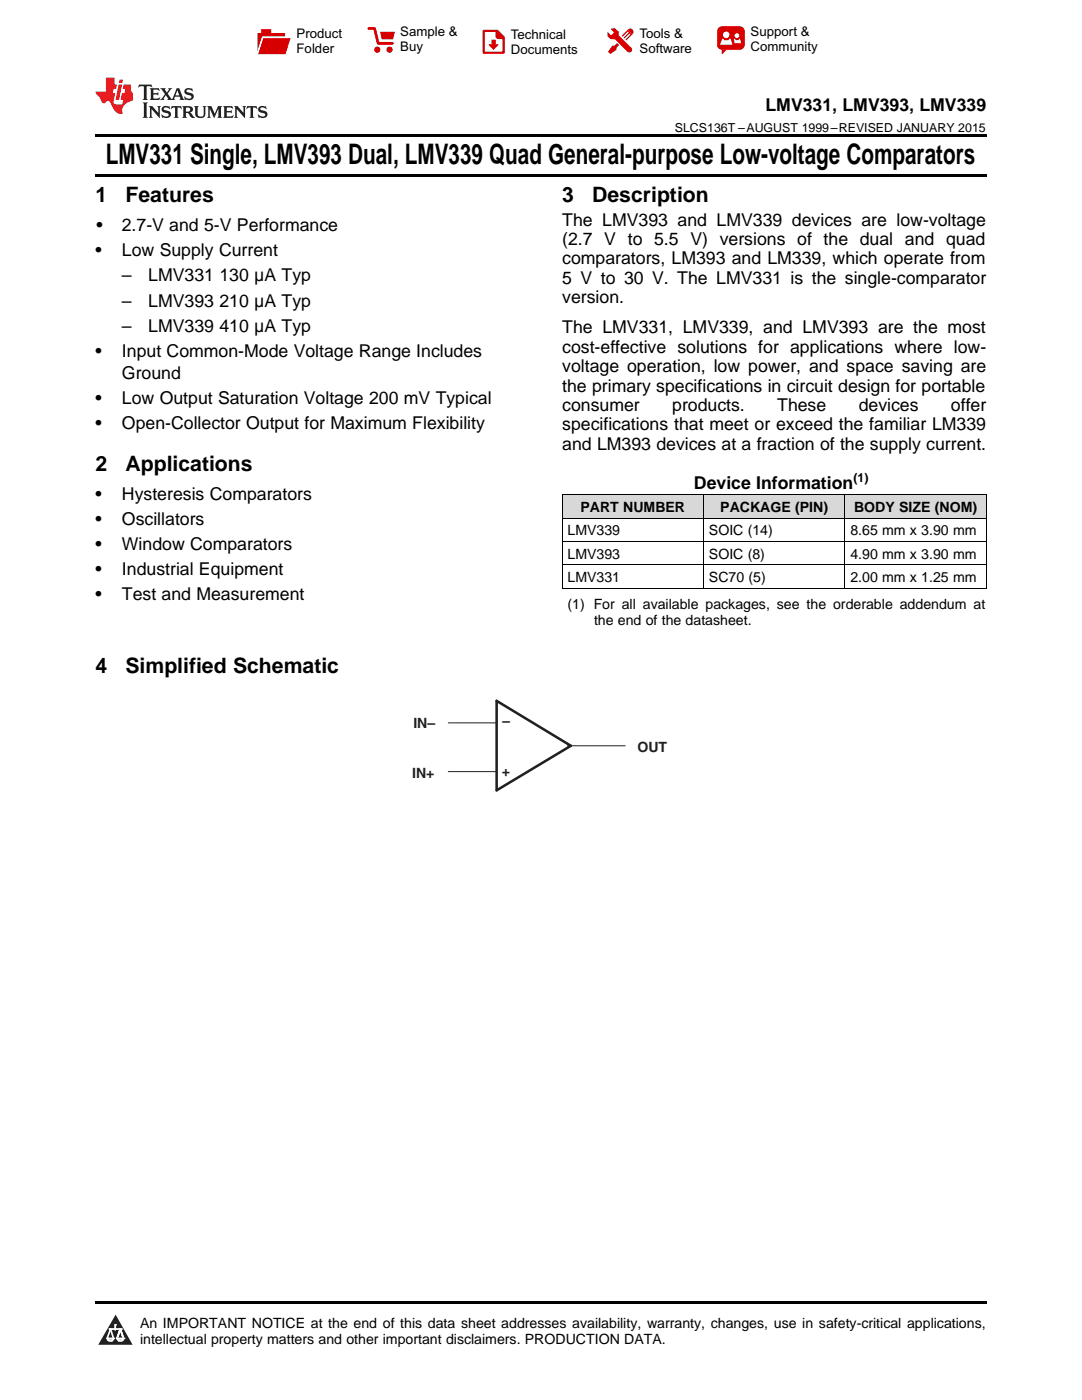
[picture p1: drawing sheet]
<svg xmlns="http://www.w3.org/2000/svg" width="216mm" height="279mm" viewBox="0 0 216 279" stroke-linecap="round" stroke-linejoin="round" font-family="sans-serif">
<defs><g id="words">
<text font-size="5.6" x="21.1" y="32.8">LMV331 Single, LMV393 Dual, LMV339 Quad General-purpose Low-voltage Comparators</text>
<g font-size="4.2">
<text x="19" y="40.4">1</text>
<text x="25" y="40.4">Features</text>
<text x="112.2" y="40.4">3</text>
<text x="118.2" y="40.4">Description</text>
<text x="19" y="94">2</text>
<text x="25" y="94">Applications</text>
<text x="19" y="134.3">4</text>
<text x="25" y="134.3">Simplified Schematic</text>
</g>
<g font-size="3.5">
<text x="152.8" y="22.2">LMV331, LMV393, LMV339</text>
<text x="19.2" y="46.1">•</text>
<text x="24.3" y="46.1">2.7-V and 5-V Performance</text>
<text x="112.2" y="45">The LMV393 and LMV339 devices are low-voltage</text>
<text x="19" y="51.1">•</text>
<text x="24.3" y="51.1">Low Supply Current</text>
<text x="112.2" y="48.9">(2.7 V to 5.5 V) versions of the dual and quad</text>
<text x="112.2" y="52.8">comparators, LM393 and LM339, which operate from</text>
<text x="24.3" y="56.2">–</text>
<text x="29.6" y="56.2">LMV331</text>
<text x="43.8" y="56.2">130 μA Typ</text>
<text x="112.2" y="56.7">5 V to 30 V. The LMV331 is the single-comparator</text>
<text x="24.3" y="61.2">–</text>
<text x="29.6" y="61.2">LMV393</text>
<text x="43.8" y="61.2">210 μA Typ</text>
<text x="112.2" y="60.5">version.</text>
<text x="19" y="71.3">•</text>
<text x="24.3" y="66.3">–</text>
<text x="24.3" y="71.3">Input Common-Mode Voltage Range Includes</text>
<text x="29.6" y="66.3">LMV339</text>
<text x="43.8" y="66.3">410 μA Typ</text>
<text x="112.2" y="66.5">The LMV331, LMV339, and LMV393 are the most</text>
<text x="112.2" y="70.4">cost-effective solutions for applications where low-</text>
<text x="24.3" y="75.6">Ground</text>
<text x="112.2" y="74.3">voltage operation, low power, and space saving are</text>
<text x="19" y="80.6">•</text>
<text x="24.3" y="80.6">Low Output Saturation Voltage 200 mV Typical</text>
<text x="112.2" y="78.1">the primary specifications in circuit design for portable</text>
<text x="112.2" y="82">consumer</text>
<text x="134.1" y="82">products.</text>
<text x="155.1" y="82">These</text>
<text x="171.3" y="82">devices</text>
<text x="189.8" y="82">offer</text>
<text x="19" y="85.6">•</text>
<text x="24.3" y="85.6">Open-Collector Output for Maximum Flexibility</text>
<text x="112.2" y="85.9">specifications that meet or exceed the familiar LM339</text>
<text x="112.2" y="89.8">and LM393 devices at a fraction of the supply current.</text>
<text x="19" y="99.7">•</text>
<text x="24.3" y="99.7">Hysteresis Comparators</text>
<text x="138.5" y="97.5">Device Information</text>
<text x="19" y="104.7">•</text>
<text x="24.3" y="104.7">Oscillators</text>
<text x="19" y="109.7">•</text>
<text x="24.3" y="109.7">Window Comparators</text>
<text x="19" y="114.8">•</text>
<text x="19" y="119.8">•</text>
<text x="24.3" y="114.8">Industrial Equipment</text>
<text x="24.3" y="119.8">Test and Measurement</text>
</g>
<g font-size="2.8">
<text x="113.2" y="106.8">LMV339</text>
<text x="115.8" y="102.2">PART NUMBER</text>
<text x="141.5" y="106.8">SOIC (14)</text>
<text x="143.7" y="102.2">PACKAGE (PIN)</text>
<text x="169.7" y="106.8">8.65 mm x 3.90 mm</text>
<text x="170.4" y="102.2">BODY SIZE (NOM)</text>
<text x="113.2" y="111.5">LMV393</text>
<text x="141.5" y="111.5">SOIC (8)</text>
<text x="169.7" y="111.5">4.90 mm x 3.90 mm</text>
<text x="113.2" y="116.1">LMV331</text>
<text x="141.5" y="116.1">SC70 (5)</text>
<text x="169.7" y="116.1">2.00 mm x 1.25 mm</text>
<text x="113.2" y="121.6">(1) For all available packages, see the orderable addendum at</text>
<text x="118.5" y="124.8">the end of the datasheet.</text>
<text x="27.9" y="265">An IMPORTANT NOTICE at the end of this data sheet addresses availability, warranty, changes, use in safety-critical applications,</text>
<text x="27.9" y="268.2">intellectual property matters and other important disclaimers. PRODUCTION DATA.</text>
</g>
<g font-size="2.8" fill="#231f20">
<text x="101.8" y="143.4" transform="rotate(-180 101.8 143.4)">–</text>
<text x="82.5" y="145.4">IN–</text>
<text x="82.2" y="155.2">IN+</text>
<text x="101.8" y="153.4" transform="rotate(-180 101.8 153.4)">+</text>
<text x="127.2" y="150">OUT</text>
</g>
<g font-size="2.6">
<text x="59.2" y="7.6">Product</text>
<text x="59.2" y="10.6">Folder</text>
<text x="79.9" y="7.3">Sample &amp;</text>
<text x="79.9" y="10.2">Buy</text>
<text x="101.9" y="7.8">Technical</text>
<text x="101.9" y="10.8">Documents</text>
<text x="127.6" y="7.6">Tools &amp;</text>
<text x="127.6" y="10.6">Software</text>
<text x="149.8" y="7.2">Support &amp;</text>
<text x="149.8" y="10.2">Community</text>
</g>
<g font-size="2.5">
<text x="134.7" y="26.3">SLCS136T –AUGUST 1999–REVISED JANUARY 2015</text>
<text x="170.3" y="96.1">(1)</text>
</g>
</g></defs>
<g fill="#d8d8d8">
<path d="M112.2 98.8h28.2v4.6h-28.2z"/>
<path d="M140.4 98.8h28.2v4.6h-28.2z"/>
<path d="M168.6 98.8h28.2v4.6h-28.2z"/>
</g>
<path d="M23.1 262.4l3.4 6h-6.9z" fill="#231f20"/>
<path d="M21.4 267.1h1.2l-.3 .5h-.3a.55 .55 0 0 1-.6-.5z" fill-rule="evenodd" fill="#fff"/>
<path d="M21.4 267.1h1.2l-.3 .5h-.3a.55 .55 0 0 1-.6-.5z" fill="none" stroke="#231f20" stroke-width=".34"/>
<path d="M21.4 267.1l1.2 .1-.3 .4h-.5z" fill="none" stroke="#fff" stroke-width=".34"/>
<path d="M23 265.3h.1" fill="none" stroke="#fff" stroke-width=".34"/>
<path d="M23 264.4v.9z" fill="#fff"/>
<path d="M23 264.4v.9z" fill="none" stroke="#fff" stroke-width=".34"/>
<circle cx="23" cy="264.4" r=".17" fill="#fff"/>
<path d="M21.9 265.2h.1" fill="none" stroke="#fff" stroke-width=".34"/>
<path d="M21.9 265.2h2.3z" fill="#fff"/>
<path d="M21.9 265.2h2.3z" fill="none" stroke="#fff" stroke-width=".34"/>
<circle cx="24.2" cy="265.2" r=".17" fill="#fff"/>
<path d="M23.3 267.1h.1" fill="none" stroke="#fff" stroke-width=".34"/>
<path d="M24 265.2l-.7 1.9z" fill="#fff"/>
<path d="M24 265.2l-.7 1.9z" fill="none" stroke="#fff" stroke-width=".34"/>
<path d="M24 265.2l.7 1.9z" fill="#fff"/>
<path d="M24 265.2l.7 1.9z" fill="none" stroke="#fff" stroke-width=".34"/>
<path d="M24.6 267.1h.1" fill="none" stroke="#fff" stroke-width=".34"/>
<circle cx="21.4" cy="267.1" r=".17" fill="#fff"/>
<path d="M22.1 265.2l-.7 1.9z" fill="#fff"/>
<path d="M22.1 265.2l-.7 1.9z" fill="none" stroke="#fff" stroke-width=".34"/>
<path d="M22.1 265.2l.5 1.9z" fill="#fff"/>
<path d="M22.1 265.2l.5 1.9z" fill="none" stroke="#fff" stroke-width=".34"/>
<circle cx="22.6" cy="267.1" r=".17" fill="#fff"/>
<path d="M23.4 267.1h1.3a.65 .65 0 0 1-.7 .5 .65 .65 0 0 1-.6-.5z" fill-rule="evenodd" fill="#fff"/>
<path d="M23.4 267.1h1.3a.65 .65 0 0 1-.7 .5 .65 .65 0 0 1-.6-.5z" fill="none" stroke="#231f20" stroke-width=".34"/>
<path d="M23.4 267.1h1.3l-.4 .5h-.6z" fill="none" stroke="#fff" stroke-width=".34"/>
<path d="M23.3 267.1h.1" fill="none" stroke="#fff" stroke-width=".34"/>
<circle cx="24.7" cy="267.1" r=".17" fill="#fff"/>
<path d="M19 34.8h177.8v.5h-177.8zM19 26.8h177.8v.6h-177.8zM112.2 117.4h.1zM168.5 117.4h.1zM196.7 117.4h.1zM19 259.7h177.8v.5h-177.8z" fill="#000"/>
<path d="M99.1 139.9l14.8 8.9-14.8 8.9z" fill="none" stroke="#231f20" stroke-width=".51"/>
<path d="M89.4 144.3h9.7M89.4 154h9.7M113.2 148.8h11.6" fill="none" stroke="#231f20" stroke-width=".2"/>
<path d="M112.2 98.7h84.6M112.2 98.7v18.7M140.4 98.7v18.7M168.6 98.7v18.7M196.8 98.7v18.7M112.2 117.4h84.6M112.2 112.7h84.6M112.2 108h84.6M112.2 103.4h84.6" fill="none" stroke="#000" stroke-width=".2"/>
<path d="M27.7 16.9l-.1 .6 .6-.3h.5v.2v2.2l-.2 .4h1l-.2-.4v-2.2v-.2h.5l.6 .3-.2-.6zM29.9 17.6l.2 .4v1.6l-.2 .4h1.9l.1-.6a1.09 1.09 0 0 1-1.3 .1v-.6h.6l.4 .2v-.7l-.2 .2h-.8v-.6l.2-.1a1.01 1.01 0 0 1 1 .3l-.1-.6zM32 17.6l.9 1.2-1 1.2h.9l-.2-.3 .5-.7 .5 .7-.3 .3h1.7l-.2-.3 .1-.4h1l.1 .4-.2 .3h1l-.3-.4-.7-2h-.5l-1 2.2-.8-1.1 .9-1.1h-.9l.2 .2-.4 .7-.4-.7 .2-.2zM35.4 18l.4 1h-.8zM37 17.7a.66 .66 0 0 0-.2 .8 .66 .66 0 0 0 .6 .4l.7 .2 .1 .2a.8 .8 0 0 1-.7 .4 .8 .8 0 0 1-.7-.5l.1 .8 .2-.2a.94 .94 0 0 0 1.1 .1 .94 .94 0 0 0 .4-.9 1.48 1.48 0 0 0-1.3-.6v-.4a1.1 1.1 0 0 1 1.2 .2l-.2-.6-.2 .1-.5-.1zM28.5 20.4l.2 .4v2.3l-.2 .4h1l-.2-.4v-2.3l.2-.4zM29.7 21.2l.2 .4v1.5l-.2 .4h.8l-.3-.4 .1-1.3 1.6 1.8v-2l.2-.4h-.7l.2 .2v1.1l-1.2-1.3zM32.5 21.3a.66 .66 0 0 0-.2 .8 .66 .66 0 0 0 .6 .4l.6 .2 .2 .2a.8 .8 0 0 1-.8 .4 .8 .8 0 0 1-.7-.5l.2 .7 .2-.1a.94 .94 0 0 0 1 .1 .94 .94 0 0 0 .5-1 1.47 1.47 0 0 0-1.3-.6l-.1-.3a1.1 1.1 0 0 1 1.3 .2l-.2-.6-.2 .1-.5-.2zM34.3 21.2l-.2 .6a.64 .64 0 0 1 .8-.3v1.6l-.2 .4h1l-.3-.4 .1-1.6a.66 .66 0 0 1 .8 .3l-.2-.6zM36.3 21.2l.3 .4v1.5l-.3 .4h1l-.2-.2v-.7h.5l.1 .1a.8 .8 0 0 0 1.2 .7l-1-1a.62 .62 0 0 0 .6-.5 .62 .62 0 0 0-.6-.7zM37.1 21.5h.1a.48 .48 0 0 1 .6 0 .48 .48 0 0 1 .1 .6l-.2 .1-.6 .1zM38.7 21.2l.2 .2a2.29 2.29 0 0 0 .4 2 1.05 1.05 0 0 0 1.7-.7v-1.3l.2-.2h-.8l.2 .4v1.1a.61 .61 0 0 1-.6 .6 .61 .61 0 0 1-.6-.6v-1.1l.3-.4zM41.3 21.2l.3 .4v1.5l-.3 .4h.8l-.2-.4v-1.4l.8 1.9 .9-1.9v1.4l-.2 .4h.9l-.2-.4v-1.5l.2-.4h-.8l-.7 1.5-.6-1.5zM44.5 21.2l.2 .4v1.5l-.2 .4h1.9l.2-.6a1.1 1.1 0 0 1-1.4 .2v-.7h.6l.4 .2v-.6l-.2 .1-.8 .1v-.6l.2-.1a1.02 1.02 0 0 1 1.1 .2l-.2-.5zM46.7 21.2l.2 .4v1.5l-.2 .4h.8l-.3-.4 .1-1.3 1.6 1.8v-2l.2-.4h-.7l.2 .2v1.1l-1.2-1.3zM49.3 21.2l-.1 .6a.64 .64 0 0 1 .8-.3v1.6l-.3 .4h1l-.2-.4v-1.6a.66 .66 0 0 1 .8 .3l-.1-.6zM51.7 21.3a.66 .66 0 0 0-.2 .7 .66 .66 0 0 0 .7 .5l.6 .2 .1 .2a.8 .8 0 0 1-.7 .4 .8 .8 0 0 1-.7-.5l.1 .7 .2-.1a.94 .94 0 0 0 1.1 .1 .94 .94 0 0 0 .4-1 1.48 1.48 0 0 0-1.2-.6l-.1-.3a1.1 1.1 0 0 1 1.2 .2l-.2-.6-.1 .1-.6-.2z" fill="#231f20"/>
<path d="M21.1 15.5v2.8h-2v.4l.9 .9a.96 .96 0 0 0 1 1 .59 .59 0 0 1 .5-.4 .59 .59 0 0 1 .5 .3l.4 .8a1.61 1.61 0 0 0 2.1 1.3 1.63 1.63 0 0 1 1.1-2.2l.9-.3v-1.5a1.6 1.6 0 0 1-.4-1.7h-1.4l-.2 .9h.5l-.2 .8h-.5l-.2 1v.3h.5l-.2 .9h-.7a.74 .74 0 0 1-1-.6l.3-1.6h-.5l.2-.8h.5l.1-.9h-.4v-1.4zM23.7 16.9l-.7 3h.8l.6-3zM23.8 15.9l-.1 .7h.7l.2-.7z" fill="#ee1d23"/>
<g fill="#d60000">
<path d="M52.1 5.8h2v.8h2.8v4.2h-5.5v-4.2h.7z" fill-rule="evenodd"/>
<path d="M52.4 7.5h5.6l-1 3.3h-5.6z" fill-rule="evenodd"/>
</g>
<path d="M52.4 7.4h5.7l-.1 .1h-5.5l-1.1 3.3z" fill-rule="evenodd" fill="#fff"/>
<path d="M52.4 7.4h5.7l-.1 .1h-5.5l-1.1 3.3z" fill="none" stroke="#fff" stroke-width=".2"/>
<path d="M73.6 5.7h1.1l.7 2.9h2.9" fill="none" stroke="#d60000" stroke-width=".55"/>
<g fill="#d60000">
<path d="M75.8 6.3h3l-.4 1.6h-2.2z" fill-rule="evenodd"/>
<circle cx="75.3" cy="9.9" r=".62"/>
<circle cx="77.7" cy="9.9" r=".62"/>
</g>
<path d="M96.5 6.2h2.7l1.3 1.2v3.1h-4z" fill="none" stroke="#d60000" stroke-width=".44"/>
<g fill="#d60000">
<path d="M98.1 7.9h.8v1h.5l-.9 1.1-1-1v-.1h.6z" fill-rule="evenodd"/>
<path d="M98.9 6.2h.3l1.3 1.2v.4h-1.3l-.3-.4z" fill-rule="evenodd"/>
<path d="M121.9 5.7h.8l.7 .6 .1 .7 2.5 2.5-.8 .8-2.3-2.3-1.1-.2-.6-.6v-.8l.7 .6 .5-.4v-.2l-.5-.5z" fill-rule="evenodd"/>
<path d="M122.2 9.1h.4l.5-.5 .4 .4-.5 .5v.4l-1.2 .9-.5-.5z" fill-rule="evenodd"/>
<path d="M125.3 5.9a.67 .67 0 0 1 .9 0 .67 .67 0 0 1 0 .9z" fill-rule="evenodd"/>
<path d="M125.3 5.9l.9 .9-1.2 1.2h-.2v-.2l1-.9v-.2h-.2l-.9 1h-.2v-.2l.9-1 .1-.2h-.3l-.9 1h-.2v-.2z" fill-rule="evenodd"/>
<circle cx="125.6" cy="9.9" r=".54"/>
</g>
<path d="M123.3 6.3v.7" fill="none" stroke="#d60000" stroke-width=".2"/>
<g fill="#d60000">
<path d="M143.4 5.5l.6-.2h3.6a.95 .95 0 0 1 1 .9v2.8a.95 .95 0 0 1-1 .9h-3.6a.95 .95 0 0 1-.9-.9v-2.8z" fill-rule="evenodd"/>
<path d="M144 9.9h.9l-.7 .9h-.2z" fill-rule="evenodd"/>
</g>
<g fill="#fff">
<path d="M146.6 8.6h1.3z"/>
<path d="M144.1 7.8h.3l.1 .2h.8l.2-.2h.3l.4 1.1h-2.5z" fill-rule="evenodd"/>
<path d="M146.4 7.8h.3l.1 .2h.5l.2-.2h.2l.2 .8h-1.3z" fill-rule="evenodd"/>
<circle cx="144.9" cy="6.9" r=".65"/>
<circle cx="147" cy="7.1" r=".48"/>
</g>
<use href="#words"/>
</svg>
